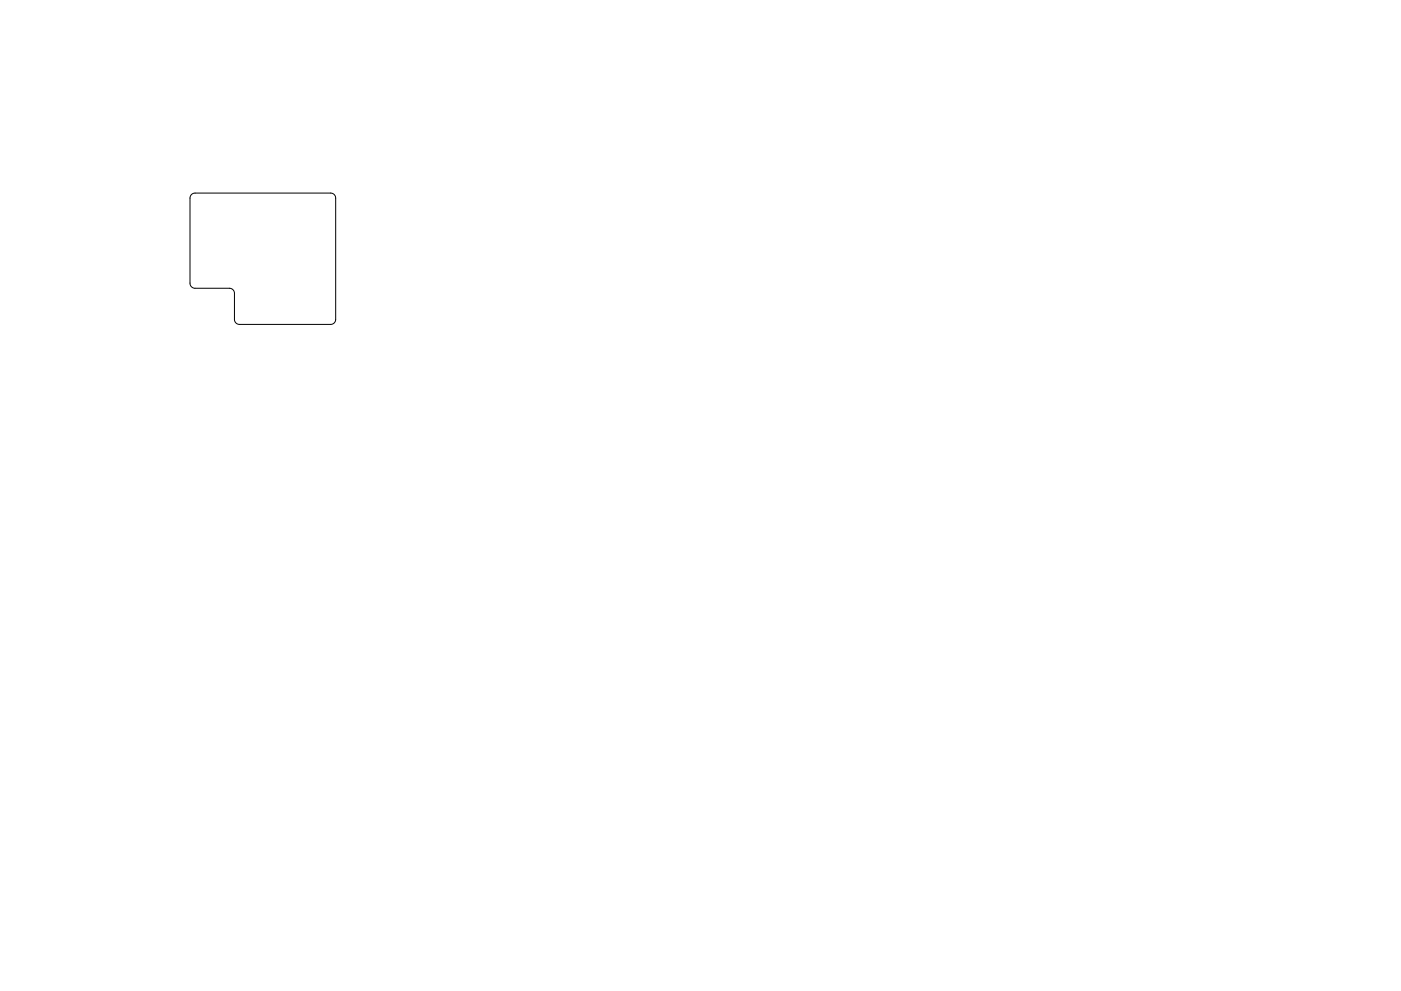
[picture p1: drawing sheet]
<svg xmlns="http://www.w3.org/2000/svg" width="297mm" height="210mm" viewBox="0 0 297 210" stroke-linecap="round" stroke-linejoin="round" font-family="sans-serif">
<path d="M40.6 41.3l.8-.3h28.7a1.07 1.07 0 0 1 1.1 1v25.8a1.07 1.07 0 0 1-1.1 1h-19.3a1.07 1.07 0 0 1-1.1-1v-5.6a1.07 1.07 0 0 0-1.1-1h-7.3a1.07 1.07 0 0 1-1-1.1v-18.1z" fill="none" stroke="#000" stroke-width=".21"/>
</svg>
